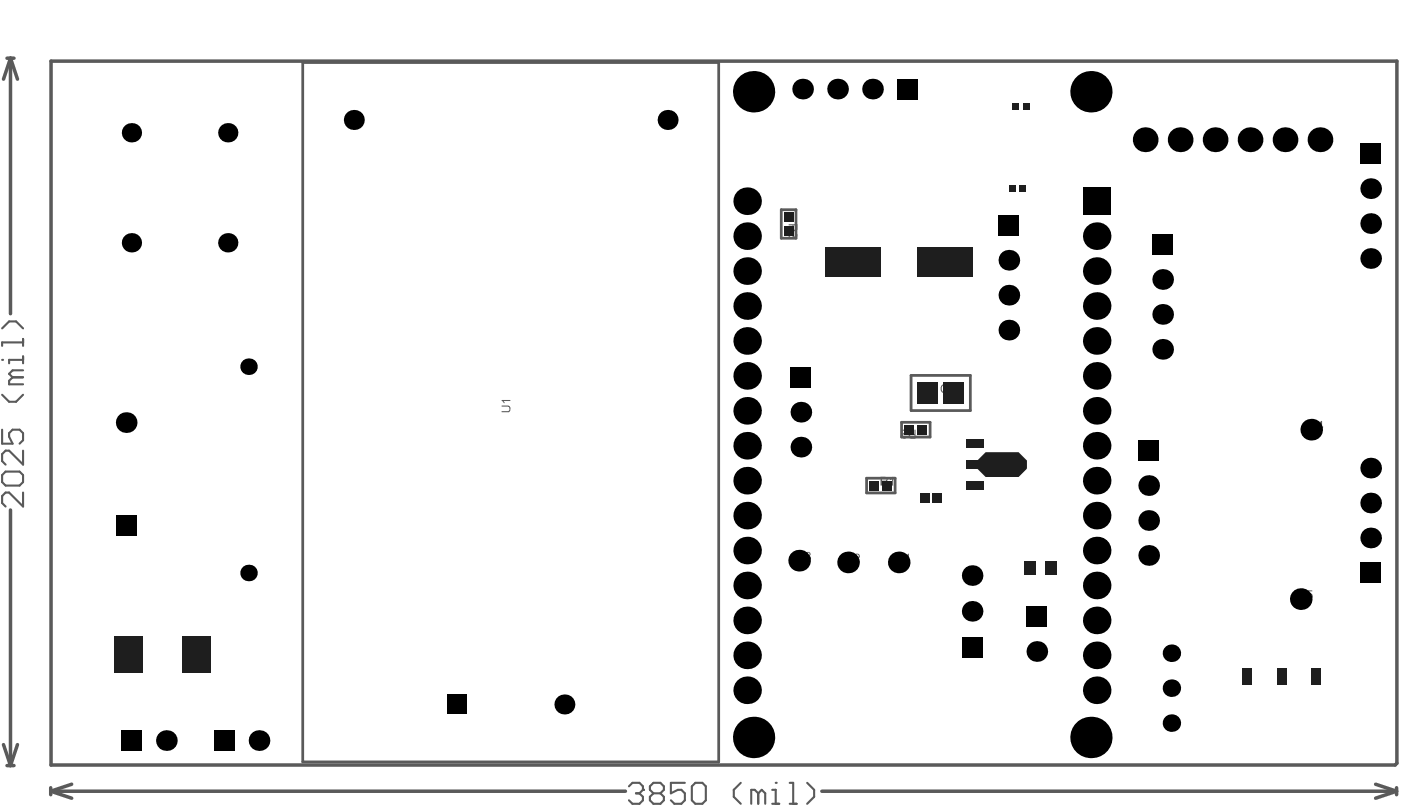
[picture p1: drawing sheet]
<svg xmlns="http://www.w3.org/2000/svg" width="339mm" height="195mm" viewBox="0 0 339 195" stroke-linecap="round" stroke-linejoin="round" font-family="sans-serif">
<path d="M73.2 15.1h100.5v169.2h-100.5zM188.9 50.7h3.5v6.9h-3.5zM220.2 90.8h14.4v8.5h-14.4zM209.5 115.7h6.9v3.5h-6.9zM217.9 102.1h6.9v3.6h-6.9z" fill="none" stroke="#5a5a5a" stroke-width=".67"/>
<g fill="#5a5a5a">
<path d="M190.7 56.4l.5-.1v.2a.43 .43 0 0 0-.4 .5 .43 .43 0 0 0 .6 .4 .43 .43 0 0 0 .3-.6h.2a.36 .36 0 0 0 .3 .4 .36 .36 0 0 0 .4-.3 .36 .36 0 0 0-.4-.4v-.2a.62 .62 0 0 1 .6 .8 .62 .62 0 0 1-1 .3v-.1a.7 .7 0 0 1-1 .2 .7 .7 0 0 1-.1-1.1z"/>
<path d="M218.1 133.9h.3v1.5a.56 .56 0 0 1-.5 .6 .56 .56 0 0 1-.6-.6h.2a.31 .31 0 0 0 .4 .4 .31 .31 0 0 0 .2-.4z"/>
<path d="M218.9 134.4l.8-.5v2.1h-.2v-1.7l-.5 .4z"/>
<path d="M227.7 93.1a1 1 0 0 1 1.5 .4l-.3 .1a.7 .7 0 0 0-.9-.4 .7 .7 0 0 0-.3 1 .64 .64 0 0 0 .5 .7 .64 .64 0 0 0 .7-.6l.4 .1a1 1 0 0 1-1.4 .6 1 1 0 0 1-.4-1.5z"/>
<path d="M229.7 93a.6 .6 0 0 1 .8 0 .6 .6 0 0 1 0 .9h-.1a.67 .67 0 0 1 .1 1.2 .67 .67 0 0 1-1-.6h.3a.43 .43 0 0 0 .5 .4 .43 .43 0 0 0 .3-.6 .43 .43 0 0 0-.6-.3v-.2a.36 .36 0 0 0 .5-.3 .36 .36 0 0 0-.3-.4 .36 .36 0 0 0-.4 .4h-.3z"/>
<path d="M317.8 101.8h.3v1.5a.56 .56 0 0 1-.5 .6 .56 .56 0 0 1-.6-.6h.2a.31 .31 0 0 0 .4 .4 .31 .31 0 0 0 .2-.4z"/>
<path d="M121.3 98.1h1.1a.81 .81 0 0 1 1 .7 .81 .81 0 0 1-.8 .9h-1.3v-.2h1.1a.58 .58 0 0 0 .8-.6 .58 .58 0 0 0-.8-.5h-1.1z"/>
<path d="M121.3 96.7h2.1v.3h-1.7l.3 .4-.2 .1z"/>
<path d="M194 133.5h.3v1.4a.56 .56 0 0 1-.5 .7 .56 .56 0 0 1-.6-.6h.2a.31 .31 0 0 0 .4 .4 .31 .31 0 0 0 .2-.5z"/>
<path d="M194.9 133.6a.6 .6 0 0 1 .8 0 .6 .6 0 0 1 0 .8h-.1a.64 .64 0 0 1 .1 1.1 .64 .64 0 0 1-1-.5h.2a.43 .43 0 0 0 .6 .4 .43 .43 0 0 0 .3-.5 .43 .43 0 0 0-.6-.3v-.3a.36 .36 0 0 0 .5-.2 .36 .36 0 0 0-.4-.5 .36 .36 0 0 0-.4 .4h-.2z"/>
<path d="M205.8 133.9h.3v1.5a.56 .56 0 0 1-.5 .6 .56 .56 0 0 1-.6-.6h.3a.31 .31 0 0 0 .3 .4 .31 .31 0 0 0 .2-.4z"/>
<path d="M206.6 134.1a.69 .69 0 0 1 1.1 .1 .69 .69 0 0 1-.3 1l-.6 .6h1.1v.2h-1.5l.5-.6a.95 .95 0 0 0 .6-1.1l-.4-.2-.3 .4h-.3z"/>
<path d="M215.1 115.8l.8-.5v2.1h-.2v-1.6l-.6 .4z"/>
<path d="M315.3 142.8h.2v1.4a.56 .56 0 0 1-.5 .7 .56 .56 0 0 1-.6-.6h.3a.31 .31 0 0 0 .3 .4 .31 .31 0 0 0 .3-.5z"/>
<path d="M316.2 142.8h1v.2h-.8l-.1 .6a.68 .68 0 0 1 .9 .3 .68 .68 0 0 1-.2 .9 .61 .61 0 0 1-.7 .1 .61 .61 0 0 1-.3-.6h.2a.43 .43 0 0 0 .6 .4 .43 .43 0 0 0 .2-.7l-.3-.3-.5 .3-.2-.1z"/>
<path d="M217.9 103.9h1.5l-.5 .7a.98 .98 0 0 0-.6 1.1l.1 .2h.4l.2-.5 .3 .1a.66 .66 0 0 1-1.1 .5 .66 .66 0 0 1 .2-1.1l.5-.7h-1z"/>
<path d="M191.8 54.5v.7a.35 .35 0 0 0 .4 .4 .35 .35 0 0 0 .3-.4v-.7zM190.6 54.2h2.2v1a.6 .6 0 0 1-.5 .7 .6 .6 0 0 1-.7-.6l-1 .8v-.3l1-.7v-.6h-1z"/>
<path d="M319.3 102.2l-.6 1h.6zM319.3 101.8h.3v1.4h.2v.2h-.2v.5h-.3v-.5h-.9v-.2z"/>
<path d="M213.2 115.6v.7h.6a.36 .36 0 0 0 .5-.3 .36 .36 0 0 0-.4-.4zM212.9 115.3h1a.59 .59 0 0 1 .7 .6 .59 .59 0 0 1-.6 .6l.8 .9h-.4l-.8-.9h-.4v.9h-.3z"/>
<path d="M220.1 105.2l-.1 .2v.4l1.1 .1v-.7zM219.5 103.9h.3l.8 1h.5v-1h.2v2.2h-.9a.6 .6 0 0 1-.8-.5 .6 .6 0 0 1 .6-.7z"/>
</g>
<g fill="none" stroke="#5a5a5a" stroke-width=".85">
<path d="M1.7 14.1h1.7M2.5 14.1l-1.7 5M2.5 14.1v61.8M2.5 14.1l1.7 5M12.3 14.8h325.4v169.8l-.4 .4h-325zM2.5 123.4v61.8M.8 180.1l1.7 5.1M1.7 185.2h1.7M4.2 180.1l-1.7 5.1M12.3 190.5v1.7M12.3 191.4l5 1.7M12.3 191.4h138.9"/>
<path d="M17.3 189.7l-5 1.7M198.7 191.4h138.9M332.5 189.7l5.1 1.7M337.6 190.5v1.7M337.6 191.4l-5.1 1.7"/>
</g>
<path d="M.5 95.5l1.7 1.7h1.7l1.7-1.7M3 91.3l-.8 .8v.9h3.4M3 91.3h2.6M5.6 86.2v1.7M5.6 87h-3.4v.9M5.6 89.6h-2.6l-.8 .8 .8 .9M.5 103.9v3.4h2.5l-.8-1.7v-.8l.8-.9h1.7l.9 .9v1.7l-.9 .8M.5 114.9l.9-.8h3.3l.9 .8v1.7l-.9 .8h-3.3l-.9-.8zM5.6 109v3.4l-3.4-3.4h-.8l-.9 .8v1.7l.9 .9M5.6 119.1v3.4l-3.4-3.4h-.8l-.9 .9v1.7l.9 .8" fill="none" stroke="#5a5a5a" stroke-width=".51"/>
<circle cx=".5" cy="87" r=".25" fill="#5a5a5a"/>
<path d="M.5 79.4l1.7-1.6h1.7l1.7 1.6M5.6 82v1.7M5.6 82.8h-5.1v.9M152 190.2l.9-.8h1.7l.8 .8v.8" fill="none" stroke="#5a5a5a" stroke-width=".51"/>
<circle cx="155.4" cy="191" r=".25" fill="#5a5a5a"/>
<g fill="none" stroke="#5a5a5a" stroke-width=".51">
<path d="M153.7 191.9h.9M154.6 191.9l.8 .8v.9l-.8 .8h-1.7l-.9-.8M155.4 191l-.8 .9M157.9 191.9h1.7M157.9 191.9l-.8 .8v.9l.8 .8h1.7l.9-.8v-.9l-.9-.8M157.9 191.9l-.8-.9v-.8l.8-.8h1.7l.9 .8v.8l-.9 .9M165.6 189.4h-3.4v2.5l1.7-.9h.8l.9 .9v1.7l-.9 .8h-1.7l-.8-.8M167.2 190.2l.9-.8h1.7l.8 .8v3.4l-.8 .8h-1.7l-.9-.8zM179.1 189.4l-1.7 1.6v1.7l1.7 1.7M183.3 191.9l-.9-.9h-.8v3.4M183.3 191.9v2.5M183.3 191.9l.8-.9 .9 .9v2.5"/>
<path d="M186.7 194.4h1.7M186.7 191h.8v3.4"/>
</g>
<circle cx="187.5" cy="189.4" r=".25" fill="#5a5a5a"/>
<path d="M190.9 194.4h1.7M190.9 189.4h.8v5M195.1 189.4l1.7 1.6v1.7l-1.7 1.7" fill="none" stroke="#5a5a5a" stroke-width=".51"/>
<path d="M236.3 111.4l2-2h7.9l2 2v2l-2 2h-7.9l-2-2z" fill="#1e1e1e"/>
<g fill="#000">
<circle cx="31.8" cy="32.1" r="2.33"/>
<circle cx="55.1" cy="32.1" r="2.33"/>
<circle cx="85.5" cy="29" r="2.42"/>
<circle cx="161.4" cy="29" r="2.42"/>
<circle cx="182.2" cy="22.2" r="5"/>
<circle cx="194" cy="21.5" r="2.5"/>
<circle cx="202.5" cy="21.5" r="2.5"/>
<circle cx="210.9" cy="21.5" r="2.5"/>
<circle cx="263.7" cy="22.2" r="5"/>
<circle cx="276.8" cy="33.8" r="3"/>
<circle cx="285.3" cy="33.8" r="3"/>
<circle cx="293.7" cy="33.8" r="3"/>
<circle cx="302.2" cy="33.8" r="3"/>
<circle cx="310.6" cy="33.8" r="3"/>
<circle cx="319.1" cy="33.8" r="3"/>
<circle cx="31.8" cy="58.7" r="2.33"/>
<circle cx="55.1" cy="58.7" r="2.33"/>
<circle cx="180.6" cy="48.7" r="3.3"/>
<circle cx="180.6" cy="57.1" r="3.3"/>
<circle cx="265.1" cy="57.1" r="3.3"/>
<circle cx="331.3" cy="54.1" r="2.5"/>
<circle cx="331.3" cy="45.6" r="2.5"/>
<circle cx="180.6" cy="65.6" r="3.3"/>
<circle cx="180.6" cy="74" r="3.3"/>
<circle cx="243.9" cy="71.4" r="2.5"/>
<circle cx="243.9" cy="62.9" r="2.5"/>
<circle cx="243.9" cy="79.8" r="2.5"/>
<circle cx="265.1" cy="65.6" r="3.3"/>
<circle cx="265.1" cy="74" r="3.3"/>
<circle cx="281.1" cy="76" r="2.5"/>
<circle cx="281.1" cy="67.6" r="2.5"/>
<circle cx="331.3" cy="62.5" r="2.5"/>
<circle cx="60.1" cy="88.7" r="2"/>
<circle cx="180.6" cy="82.5" r="3.3"/>
<circle cx="180.6" cy="99.4" r="3.3"/>
<circle cx="180.6" cy="90.9" r="3.3"/>
<circle cx="193.6" cy="99.7" r="2.5"/>
<circle cx="265.1" cy="90.9" r="3.3"/>
<circle cx="265.1" cy="99.4" r="3.3"/>
<circle cx="265.1" cy="82.5" r="3.3"/>
<circle cx="281.1" cy="84.5" r="2.5"/>
<circle cx="30.5" cy="102.2" r="2.5"/>
<circle cx="180.6" cy="116.3" r="3.3"/>
<circle cx="180.6" cy="107.8" r="3.3"/>
<circle cx="193.6" cy="108.2" r="2.5"/>
<circle cx="265.1" cy="116.3" r="3.3"/>
<circle cx="265.1" cy="107.8" r="3.3"/>
<circle cx="277.7" cy="117.4" r="2.5"/>
<circle cx="317" cy="103.9" r="2.62"/>
<circle cx="331.3" cy="113.2" r="2.5"/>
<circle cx="60.1" cy="138.6" r="2"/>
<circle cx="180.6" cy="133.2" r="3.3"/>
<circle cx="180.6" cy="124.7" r="3.3"/>
<circle cx="193.2" cy="135.6" r="2.62"/>
<circle cx="205" cy="136" r="2.62"/>
<circle cx="217.3" cy="136" r="2.62"/>
<circle cx="235" cy="139.2" r="2.49"/>
<circle cx="265.1" cy="133.2" r="3.3"/>
<circle cx="265.1" cy="124.7" r="3.3"/>
<circle cx="277.7" cy="134.3" r="2.5"/>
<circle cx="277.7" cy="125.9" r="2.5"/>
<circle cx="331.3" cy="121.7" r="2.5"/>
<circle cx="331.3" cy="130.1" r="2.5"/>
<circle cx="180.6" cy="158.5" r="3.3"/>
<circle cx="180.6" cy="150.1" r="3.3"/>
<circle cx="180.6" cy="141.6" r="3.3"/>
<circle cx="235" cy="147.9" r="2.49"/>
<circle cx="250.6" cy="157.6" r="2.5"/>
<circle cx="265.1" cy="141.6" r="3.3"/>
<circle cx="265.1" cy="158.5" r="3.3"/>
<circle cx="265.1" cy="150.1" r="3.3"/>
<circle cx="283.2" cy="158" r="2.12"/>
<circle cx="314.4" cy="144.9" r="2.62"/>
<circle cx="40.2" cy="179.1" r="2.5"/>
<circle cx="62.6" cy="179.1" r="2.5"/>
<circle cx="136.4" cy="170.4" r="2.42"/>
<circle cx="180.6" cy="167" r="3.3"/>
<circle cx="182.2" cy="178.4" r="5"/>
<circle cx="263.7" cy="178.4" r="5"/>
<circle cx="265.1" cy="167" r="3.3"/>
<circle cx="283.2" cy="166.5" r="2.12"/>
<circle cx="283.2" cy="174.9" r="2.12"/>
</g>
<g fill="#000">
<path d="M216.9 19.1h5v4.9h-5z" fill-rule="evenodd"/>
<path d="M328.8 34.7h5v5h-5z" fill-rule="evenodd"/>
<path d="M241.4 52h5v5h-5z" fill-rule="evenodd"/>
<path d="M261.8 45.3h6.6v6.7h-6.6z" fill-rule="evenodd"/>
<path d="M278.6 56.7h5v4.9h-5z" fill-rule="evenodd"/>
<path d="M191.1 88.8h5v4.9h-5z" fill-rule="evenodd"/>
<path d="M275.2 106.5h5v5h-5z" fill-rule="evenodd"/>
<path d="M28 124.7h5v5h-5z" fill-rule="evenodd"/>
<path d="M232.5 154h5v5h-5z" fill-rule="evenodd"/>
<path d="M248.1 146.6h5v5h-5z" fill-rule="evenodd"/>
<path d="M328.8 136.1h5v5h-5z" fill-rule="evenodd"/>
<path d="M29.3 176.6h5v5h-5z" fill-rule="evenodd"/>
<path d="M51.7 176.6h5v5h-5z" fill-rule="evenodd"/>
<path d="M108.1 168h4.8v4.8h-4.8z" fill-rule="evenodd"/>
</g>
<g fill="#1e1e1e">
<path d="M189.5 54.6h2.3v2.4h-2.3z" fill-rule="evenodd"/>
<path d="M210.2 116.3h2.3v2.3h-2.3z" fill-rule="evenodd"/>
<path d="M221.8 102.8h2.4v2.2h-2.4z" fill-rule="evenodd"/>
<path d="M221.9 92.5h4.8v5.1h-4.8z" fill-rule="evenodd"/>
<path d="M228.1 92.5h4.8v5.1h-4.8z" fill-rule="evenodd"/>
<path d="M244.8 25h1.6v1.5h-1.6z" fill-rule="evenodd"/>
<path d="M247.7 135.6h2.7v3.4h-2.7z" fill-rule="evenodd"/>
<path d="M308.6 161.7h2.4v4h-2.4z" fill-rule="evenodd"/>
<path d="M316.9 161.7h2.4v4h-2.4z" fill-rule="evenodd"/>
<path d="M189.5 51.4h2.3v2.4h-2.3z" fill-rule="evenodd"/>
<path d="M222.3 119.2h2.3v2.4h-2.3z" fill-rule="evenodd"/>
<path d="M243.9 44.9h1.7v1.5h-1.7z" fill-rule="evenodd"/>
<path d="M213.3 116.3h2.4v2.3h-2.4z" fill-rule="evenodd"/>
<path d="M218.6 102.8h2.4v2.2h-2.4z" fill-rule="evenodd"/>
<path d="M252.7 135.6h2.6v3.4h-2.6z" fill-rule="evenodd"/>
<path d="M247.2 25h1.7v1.5h-1.7z" fill-rule="evenodd"/>
<path d="M300.3 161.7h2.3v4h-2.3z" fill-rule="evenodd"/>
<path d="M233.6 111.4h2.7v2h-2.7z" fill-rule="evenodd"/>
<path d="M225.4 119.2h2.3v2.4h-2.3z" fill-rule="evenodd"/>
<path d="M221.7 59.8h13.4v7.1h-13.4z" fill-rule="evenodd"/>
<path d="M246.4 44.9h1.6v1.5h-1.6z" fill-rule="evenodd"/>
<path d="M27.7 154h6.9v8.8h-6.9z" fill-rule="evenodd"/>
<path d="M233.6 116.4h4.3v2h-4.3z" fill-rule="evenodd"/>
<path d="M233.6 106.4h4.3v2h-4.3z" fill-rule="evenodd"/>
<path d="M199.5 59.8h13.3v7.1h-13.3z" fill-rule="evenodd"/>
<path d="M44.2 154h6.8v8.8h-6.8z" fill-rule="evenodd"/>
</g>
</svg>
